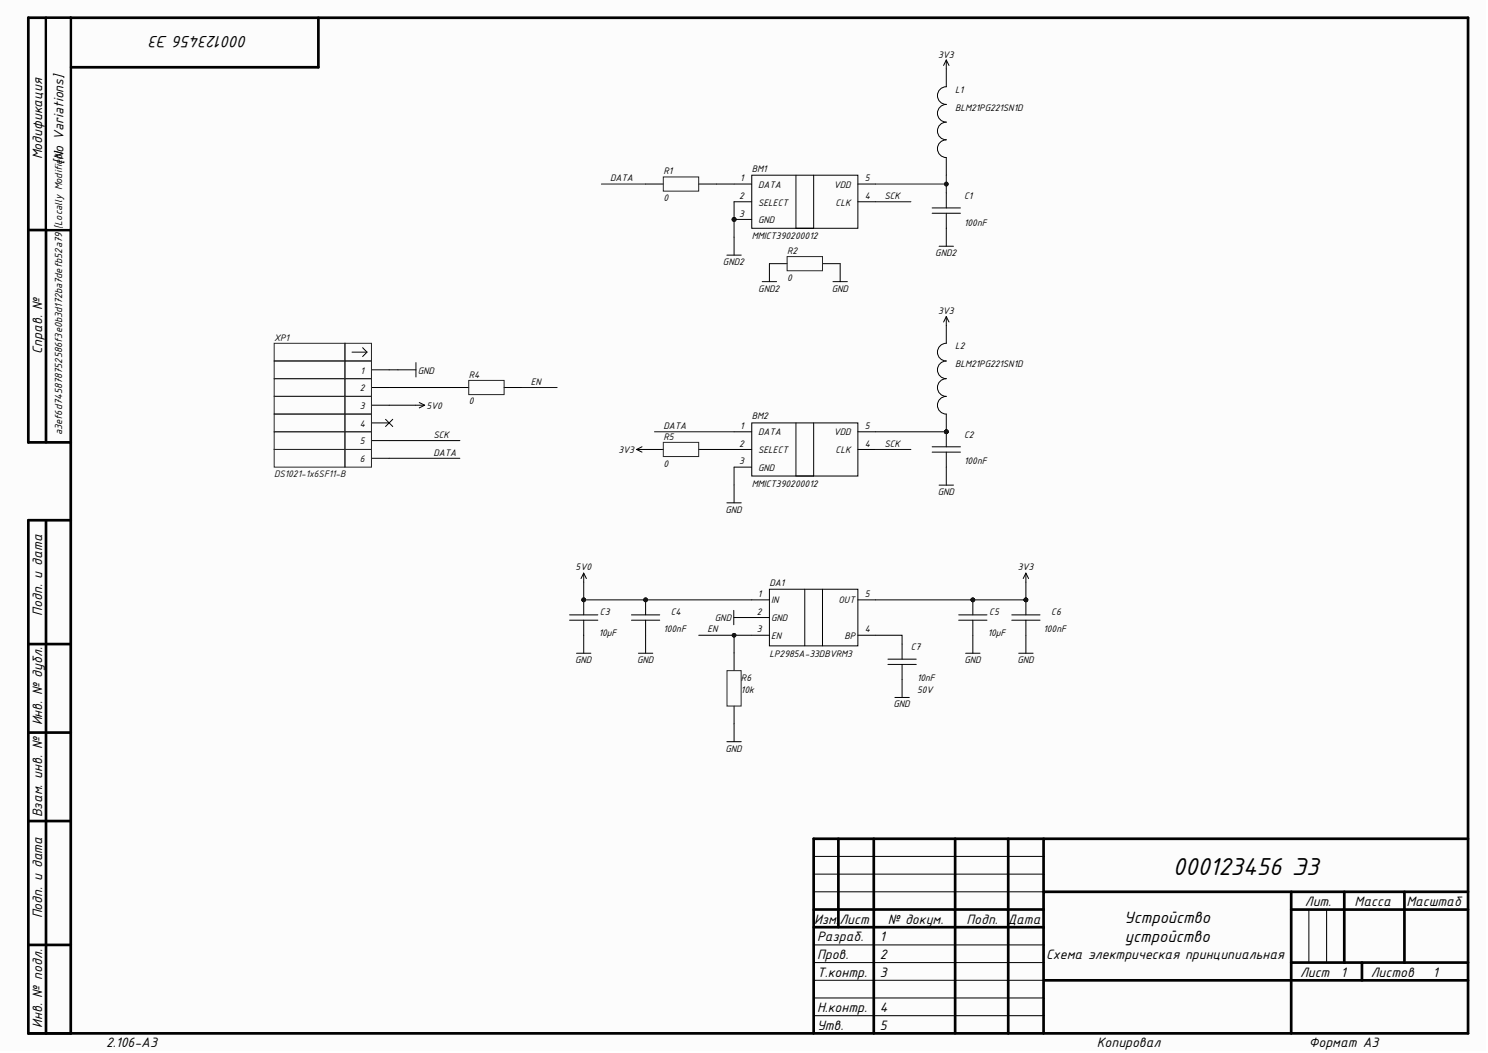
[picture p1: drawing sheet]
<svg xmlns="http://www.w3.org/2000/svg" width="420mm" height="297mm" viewBox="0 0 420 297" stroke-linecap="round" stroke-linejoin="round" font-family="sans-serif">
<defs><g id="words">
<text font-size="7.4" x="330.9" y="246.7">000123456 Э3</text>
<g font-size="5">
<text x="69.8" y="10.2" transform="rotate(-180 69.8 10.2)">000123456 Э3</text>
<text x="317.2" y="260.3">Устройство</text>
<text x="317.4" y="265.8">устройство</text>
</g>
<g font-size="4.1">
<text x="11.9" y="45" transform="rotate(-90 11.9 45)">Модификация</text>
<text x="17.9" y="46.3" transform="rotate(-90 17.9 46.3)">[No Variations]</text>
<text x="11.9" y="99.8" transform="rotate(-90 11.9 99.8)">Справ. №</text>
<text x="11.9" y="173.7" transform="rotate(-90 11.9 173.7)">Подп. и дата</text>
<text x="11.9" y="204.6" transform="rotate(-90 11.9 204.6)">Инв. № дубл.</text>
<text x="11.9" y="230.6" transform="rotate(-90 11.9 230.6)">Взам. инв. №</text>
<text x="368.1" y="255.5">Лит.</text>
<text x="382.2" y="255.5">Масса</text>
<text x="396.8" y="255.5">Масштаб</text>
<text x="11.9" y="259" transform="rotate(-90 11.9 259)">Подп. и дата</text>
<text x="229.7" y="260.6">Изм.</text>
<text x="236.8" y="260.6">Лист</text>
<text x="250.4" y="260.6">№ докум.</text>
<text x="272.7" y="260.6">Подп. Дата</text>
<text x="230.5" y="265.6">Разраб.</text>
<text x="248.2" y="265.6">1</text>
<text x="230.5" y="270.5">Пров.</text>
<text x="230.5" y="275.5">Т.контр.</text>
<text x="248.2" y="270.5">2</text>
<text x="248.2" y="275.5">3</text>
<text x="295.1" y="270.5">Схема электрическая принципиальная</text>
<text x="366.8" y="275.5">Лист</text>
<text x="378.3" y="275.5">1</text>
<text x="386.7" y="275.5">Листов</text>
<text x="404.2" y="275.5">1</text>
<text x="230.5" y="285.5">Н.контр.</text>
<text x="248.2" y="285.5">4</text>
<text x="11.9" y="290" transform="rotate(-90 11.9 290)">Инв. № подл.</text>
<text x="230.5" y="290.5">Утв.</text>
<text x="248.2" y="290.5">5</text>
<text x="29.9" y="295.5">2.106-A3</text>
<text x="309.4" y="295.5">Копировал</text>
<text x="369.2" y="295.5">Формат А3</text>
</g>
<g font-size="3.1">
<text x="17.6" y="64.5" transform="rotate(-90 17.6 64.5)">[Locally Modified]</text>
<text x="17.6" y="122.8" transform="rotate(-90 17.6 122.8)">a3ef6d745878752586f3e0b3d172ba7defb52a79</text>
</g>
<g font-size="2.9">
<text x="264.6" y="16.2">3V3</text>
<text x="269.5" y="26.2">L1</text>
<text x="269.5" y="31.2">BLM21PG221SN1D</text>
<text x="172.1" y="51.1">DATA</text>
<text x="187.2" y="49.2">R1</text>
<text x="208.8" y="51.1">1</text>
<text x="212.1" y="48.4">BM1</text>
<text x="213.9" y="52.9">DATA</text>
<text x="235.2" y="52.9">VDD</text>
<text x="244" y="51.1">5</text>
<text x="187.2" y="56.7">0</text>
<text x="208.5" y="56.2">2</text>
<text x="213.9" y="58">SELECT</text>
<text x="235.7" y="58">CLK</text>
<text x="244" y="56.2">4</text>
<text x="249.5" y="56.2">SCK</text>
<text x="272" y="56.2">C1</text>
<text x="208.5" y="61.2">3</text>
<text x="213.9" y="63">GND</text>
<text x="272" y="63.6">100nF</text>
<text x="212.1" y="67.4">MMICT390200012</text>
<text x="222.1" y="71.7">R2</text>
<text x="204" y="74.8">GND2</text>
<text x="263.9" y="72.3">GND2</text>
<text x="213.9" y="82.2">GND2</text>
<text x="222.1" y="79.2">0</text>
<text x="234.6" y="82.2">GND</text>
<text x="264.6" y="88.6">3V3</text>
<text x="77.3" y="96.1">XP1</text>
<text x="269.5" y="98.5">L2</text>
<text x="101.7" y="105.4">1</text>
<text x="117.9" y="105.4">GND</text>
<text x="132.2" y="106.6">R4</text>
<text x="269.5" y="103.6">BLM21PG221SN1D</text>
<text x="101.5" y="110.4">2</text>
<text x="149.7" y="108.6">EN</text>
<text x="101.5" y="115.4">3</text>
<text x="120.3" y="115.4">5V0</text>
<text x="132.2" y="114.1">0</text>
<text x="212.1" y="118.3">BM2</text>
<text x="101.5" y="125.3">5</text>
<text x="101.6" y="120.4">4</text>
<text x="122.3" y="123.6">SCK</text>
<text x="187.2" y="121">DATA</text>
<text x="187.2" y="124.1">R5</text>
<text x="208.8" y="121">1</text>
<text x="213.9" y="122.8">DATA</text>
<text x="235.2" y="122.8">VDD</text>
<text x="244" y="121">5</text>
<text x="272" y="123.6">C2</text>
<text x="101.6" y="130.3">6</text>
<text x="122.3" y="128.6">DATA</text>
<text x="174.5" y="127.8">3V3</text>
<text x="187.2" y="131.6">0</text>
<text x="208.5" y="126">2</text>
<text x="208.5" y="131">3</text>
<text x="213.9" y="127.8">SELECT</text>
<text x="235.7" y="127.8">CLK</text>
<text x="244" y="126">4</text>
<text x="249.5" y="126">SCK</text>
<text x="272" y="131">100nF</text>
<text x="212.1" y="137.3">MMICT390200012</text>
<text x="213.9" y="132.8">GND</text>
<text x="264.6" y="139.6">GND</text>
<text x="204.6" y="144.6">GND</text>
<text x="162.4" y="160.9">5V0</text>
<text x="287.1" y="160.9">3V3</text>
<text x="217.1" y="165.2">DA1</text>
<text x="169.2" y="173.4">C3</text>
<text x="189.3" y="173.4">C4</text>
<text x="213.5" y="173.4">2</text>
<text x="213.8" y="168.4">1</text>
<text x="217.6" y="170.2">IN</text>
<text x="236.6" y="170.2">OUT</text>
<text x="244" y="168.4">5</text>
<text x="279.1" y="173.4">C5</text>
<text x="296.6" y="173.4">C6</text>
<text x="168.9" y="179.5">10µF</text>
<text x="187.2" y="178.4">100nF</text>
<text x="199.6" y="178.4">EN</text>
<text x="201.7" y="175.2">GND</text>
<text x="213.5" y="178.4">3</text>
<text x="217.6" y="175.2">GND</text>
<text x="244" y="178.4">4</text>
<text x="278.7" y="179.5">10µF</text>
<text x="294.4" y="178.4">100nF</text>
<text x="217.1" y="185.3">LP2985A-33DBVRM3</text>
<text x="217.6" y="180.2">EN</text>
<text x="238.3" y="180.2">BP</text>
<text x="257" y="183.4">C7</text>
<text x="162.2" y="187">GND</text>
<text x="179.7" y="187">GND</text>
<text x="272.1" y="187">GND</text>
<text x="287" y="187">GND</text>
<text x="209" y="195.6">10k</text>
<text x="209" y="192">R6</text>
<text x="258.7" y="192">10nF</text>
<text x="258.7" y="195.6">50V</text>
<text x="252.1" y="199.5">GND</text>
<text x="204.6" y="212.1">GND</text>
</g>
<text font-size="2.9" fill="#0e0e0e" x="77.3" y="134.6">DS1021-1x6SF11-B</text>
</g></defs>
<g fill="#fcfcfc">
<path d="M0 0h419.2v296.5h-419.2z" fill-rule="evenodd"/>
<path d="M0 0h419.2v296.5h-419.2z" fill-rule="evenodd"/>
</g>
<g fill="none" stroke="#000" stroke-width=".76">
<path d="M13 5v119.8M20 5v286.5M89.8 5v14h-69.8M8 64.9h12M20 124.8h-12v-119.8h406.2v286.5h-406.2v-144.7h12M13 146.8v144.7M8 181.7h12M8 206.6h12M8 231.6h12M229.6 236.6h184.6M229.6 236.6v54.9M236.5 236.6v25"/>
<path d="M246.5 236.6v54.9M269.5 236.6v54.9M284.4 236.6v54.9M294.4 236.6v54.9M229.6 256.6h64.8M294.4 251.6h119.8M364.3 256.6h49.9M364.3 251.6v39.9M379.3 251.6v19.9M396.2 251.6v19.9M8 266.5h12M229.6 261.6h64.8"/>
<path d="M294.4 276.5h119.8M364.3 271.5h49.9M384.2 271.5v5"/>
</g>
<g fill="none" stroke="#000" stroke-width=".28">
<path d="M267 16.9l-.8 1.6M267 16.9l.7 1.6M267 16.9v2.6M229.6 251.6h64.8M229.6 246.6h64.8M229.6 241.6h64.8M369.3 256.6v14.9M374.3 256.6v14.9M229.6 276.5h64.8M229.6 271.5h64.8M229.6 266.5h64.8M229.6 286.5h64.8"/>
<path d="M229.6 281.5h64.8"/>
</g>
<path d="M13.4 5.5h6.1v58.9h-6.1z" fill="none" stroke="#fefefe" stroke-width=".28"/>
<circle cx="207.1" cy="61.9" r=".51" fill="#0e0e0e"/>
<circle cx="207.1" cy="61.9" r=".51" fill="none" stroke="#0e0e0e" stroke-width=".28"/>
<path d="M207.1 56.9h5M207.1 51.9h5M212.1 49.4h29.9v15h-29.9zM242 56.9h5M242 51.9h5M207.1 61.9h5" fill="none" stroke="#000" stroke-width=".28"/>
<circle cx="207.1" cy="61.9" r=".51" fill="#0e0e0e"/>
<circle cx="207.1" cy="61.9" r=".51" fill="none" stroke="#0e0e0e" stroke-width=".28"/>
<g fill="none" stroke="#000" stroke-width=".28">
<path d="M224.6 49.4v15h5v-15M263 58.7h8M267 54.4v4.3M263 60.2h8M267 60.2v4.2M267 89.3l-.8 1.5M267 89.3l.7 1.5M267 89.3v2.6M112.3 104.3h5M117.3 114.3h2.5M117.3 102.3v4.1M118.3 113.5l1.5 .8"/>
<path d="M119.8 114.3l-1.5 .8M212.1 119.3h29.9v15h-29.9zM224.6 119.3v15h5v-15M179.6 126.8h2.5M179.6 126.8l1.5 .7M181.1 126l-1.5 .8M207.1 126.8h5M207.1 121.8h5M207.1 131.8h5M242 126.8h5M242 121.8h5M164.7 161.7l-.8 1.5"/>
<path d="M164.7 161.7l.7 1.5M164.7 161.7v2.5M289.4 161.7l-.7 1.5M289.4 161.7l.8 1.5M289.4 161.7v2.5"/>
</g>
<circle cx="267" cy="121.8" r=".51" fill="#0e0e0e"/>
<circle cx="267" cy="121.8" r=".51" fill="none" stroke="#0e0e0e" stroke-width=".28"/>
<path d="M263 126h8M263 127.5h8M267 121.8v4.2" fill="none" stroke="#000" stroke-width=".28"/>
<circle cx="267" cy="121.8" r=".51" fill="#0e0e0e"/>
<circle cx="267" cy="121.8" r=".51" fill="none" stroke="#0e0e0e" stroke-width=".28"/>
<g fill="none" stroke="#000" stroke-width=".28">
<path d="M267 19.5v5a2.49 2.49 0 0 0-2.5 2.5 2.49 2.49 0 0 0 2.5 2.5 2.5 2.5 0 0 0-2.5 2.5 2.5 2.5 0 0 0 2.5 2.5 2.49 2.49 0 0 0-2.5 2.4 2.49 2.49 0 0 0 2.5 2.5 2.5 2.5 0 0 0-2.5 2.5 2.5 2.5 0 0 0 2.5 2.5v5M182.1 51.9h5M197.1 51.9h5M205.1 72h4M207.1 66.9v5.1M215 79.4h4.1M222.1 74.4h-5v5M232 74.4h5v5M235 79.4h4.1M264.9 69.5h4.1M267 64.4v5.1M99.3 99.3h4"/>
<path d="M102.3 98.1l1.3 1.2-1.3 1.3M104.8 104.3h5M104.8 109.3h5M104.8 114.3h5M104.8 119.3h5M127.3 109.3h4.9M142.2 109.3h5M104.8 124.3h5M104.8 129.3h5M182.1 126.8h5M197.1 126.8h5M207.1 136.8v5"/>
<path d="M264.9 136.8h4.1M267 127.5v9.3M205.1 141.8h4M212.1 179.2h5M212.1 169.2h5M212.1 174.2h5M217.1 166.2h24.9v16h-24.9zM227.1 166.2v16M232 166.2v16M242 179.2h5M242 169.2h5"/>
</g>
<g fill="none" stroke="#262626" stroke-width=".28">
<path d="M187.1 49.9h10v4h-10zM222.1 72.4h9.9v4h-9.9zM77.4 96.8h19.9v5h-19.9zM97.3 96.8h7.5v5h-7.5zM77.4 101.8h19.9v5h-19.9zM77.4 106.8h19.9v5h-19.9zM77.4 111.8h19.9v5h-19.9zM77.4 116.8h19.9v5h-19.9zM97.3 101.8h7.5v5h-7.5zM97.3 106.8h7.5v5h-7.5zM97.3 111.8h7.5v5h-7.5zM97.3 116.8h7.5v5h-7.5z"/>
<path d="M132.2 107.3h10v4h-10zM77.4 121.8h19.9v5h-19.9zM77.4 126.8h19.9v5h-19.9zM97.3 121.8h7.5v5h-7.5zM97.3 126.8h7.5v5h-7.5zM187.1 124.8h10v4h-10z"/>
</g>
<circle cx="267" cy="121.8" r=".51" fill="#0e0e0e"/>
<circle cx="267" cy="121.8" r=".51" fill="none" stroke="#0e0e0e" stroke-width=".28"/>
<path d="M267 116.8v5" fill="none" stroke="#000" stroke-width=".28"/>
<circle cx="267" cy="121.8" r=".51" fill="#0e0e0e"/>
<circle cx="267" cy="121.8" r=".51" fill="none" stroke="#0e0e0e" stroke-width=".28"/>
<path d="M267 91.9v4.9a2.5 2.5 0 0 0-2.5 2.5 2.5 2.5 0 0 0 2.5 2.5 2.49 2.49 0 0 0-2.5 2.5 2.49 2.49 0 0 0 2.5 2.5 2.5 2.5 0 0 0-2.5 2.5 2.5 2.5 0 0 0 2.5 2.5 2.49 2.49 0 0 0-2.5 2.5 2.49 2.49 0 0 0 2.5 2.5" fill="none" stroke="#000" stroke-width=".28"/>
<circle cx="164.7" cy="169.2" r=".51" fill="#0e0e0e"/>
<circle cx="164.7" cy="169.2" r=".51" fill="none" stroke="#0e0e0e" stroke-width=".28"/>
<path d="M160.7 173.5h8M160.7 175h8M164.7 169.2v4.3" fill="none" stroke="#000" stroke-width=".28"/>
<circle cx="164.7" cy="169.2" r=".51" fill="#0e0e0e"/>
<circle cx="164.7" cy="169.2" r=".51" fill="none" stroke="#0e0e0e" stroke-width=".28"/>
<path d="M164.7 175v4.2" fill="none" stroke="#000" stroke-width=".28"/>
<circle cx="182.1" cy="169.2" r=".51" fill="#0e0e0e"/>
<circle cx="182.1" cy="169.2" r=".51" fill="none" stroke="#0e0e0e" stroke-width=".28"/>
<path d="M178.1 173.5h8M178.1 175h8M182.1 169.2v4.3" fill="none" stroke="#000" stroke-width=".28"/>
<circle cx="182.1" cy="169.2" r=".51" fill="#0e0e0e"/>
<circle cx="182.1" cy="169.2" r=".51" fill="none" stroke="#0e0e0e" stroke-width=".28"/>
<path d="M182.1 175v4.2" fill="none" stroke="#000" stroke-width=".28"/>
<circle cx="274.5" cy="169.2" r=".51" fill="#0e0e0e"/>
<circle cx="274.5" cy="169.2" r=".51" fill="none" stroke="#0e0e0e" stroke-width=".28"/>
<path d="M270.5 173.5h8M270.5 175h8M274.5 169.2v4.3" fill="none" stroke="#000" stroke-width=".28"/>
<circle cx="274.5" cy="169.2" r=".51" fill="#0e0e0e"/>
<circle cx="274.5" cy="169.2" r=".51" fill="none" stroke="#0e0e0e" stroke-width=".28"/>
<path d="M274.5 175v4.2" fill="none" stroke="#000" stroke-width=".28"/>
<circle cx="289.4" cy="169.2" r=".51" fill="#0e0e0e"/>
<circle cx="289.4" cy="169.2" r=".51" fill="none" stroke="#0e0e0e" stroke-width=".28"/>
<path d="M285.4 173.5h8M285.4 175h8M289.4 169.2v4.3" fill="none" stroke="#000" stroke-width=".28"/>
<circle cx="289.4" cy="169.2" r=".51" fill="#0e0e0e"/>
<g fill="none" stroke="#0e0e0e" stroke-width=".28">
<path d="M247 56.9h10M267 49.4v2.5h-20"/>
<circle cx="289.4" cy="169.2" r=".51"/>
</g>
<g fill="none" stroke="#000" stroke-width=".28">
<path d="M108.8 118.3l2 2M110.8 118.3l-2 2M164.7 179.2v5.1M182.1 179.2v5.1M207 172.2v4M207 174.2h5.1M274.5 179.2v5.1M289.4 175v9.3M162.7 184.3h4M180.1 184.3h4.1M207.1 184.2v5M207.1 199.2v10"/>
<path d="M250.5 185.9h8M250.5 187.4h8M252.5 196.7h4M254.5 181.7v4.2M254.5 187.4v9.3M272.4 184.3h4.1M287.4 184.3h4.1M205.1 209.2h4"/>
</g>
<path d="M205.1 189.2h4v10h-4z" fill="none" stroke="#262626" stroke-width=".28"/>
<circle cx="267" cy="51.9" r=".51" fill="#0e0e0e"/>
<g fill="none" stroke="#0e0e0e" stroke-width=".28">
<path d="M169.7 51.9h12.4M184.6 121.8h22.5M247 126.8h10"/>
<circle cx="267" cy="51.9" r=".51"/>
</g>
<path d="M109.8 129.3h19.9M109.8 124.3h19.9M247 121.8h20" fill="none" stroke="#000" stroke-width=".28"/>
<circle cx="267" cy="121.8" r=".51" fill="#0e0e0e"/>
<g fill="none" stroke="#0e0e0e" stroke-width=".28">
<path d="M207.1 61.9v5"/>
<circle cx="267" cy="121.8" r=".51"/>
</g>
<circle cx="207.1" cy="61.9" r=".51" fill="#0e0e0e"/>
<g fill="none" stroke="#0e0e0e" stroke-width=".28">
<path d="M207.1 131.8v5"/>
<circle cx="207.1" cy="61.9" r=".51"/>
</g>
<path d="M207.1 56.9v5" fill="none" stroke="#000" stroke-width=".28"/>
<circle cx="207.1" cy="61.9" r=".51" fill="#0e0e0e"/>
<circle cx="207.1" cy="61.9" r=".51" fill="none" stroke="#0e0e0e" stroke-width=".28"/>
<path d="M267 51.9v2.5M202.1 126.8h5" fill="none" stroke="#000" stroke-width=".28"/>
<circle cx="267" cy="51.9" r=".51" fill="#0e0e0e"/>
<g fill="none" stroke="#0e0e0e" stroke-width=".28">
<path d="M147.2 109.3h10"/>
<circle cx="267" cy="51.9" r=".51"/>
</g>
<path d="M202.1 51.9h5M109.8 114.3h7.5M109.8 104.3h2.5M247 179.2h7.5v2.5M289.4 164.2v5" fill="none" stroke="#000" stroke-width=".28"/>
<circle cx="289.4" cy="169.2" r=".51" fill="#0e0e0e"/>
<circle cx="289.4" cy="169.2" r=".51" fill="none" stroke="#0e0e0e" stroke-width=".28"/>
<path d="M247 169.2h42.4" fill="none" stroke="#000" stroke-width=".28"/>
<circle cx="274.5" cy="169.2" r=".51" fill="#0e0e0e"/>
<circle cx="274.5" cy="169.2" r=".51" fill="none" stroke="#0e0e0e" stroke-width=".28"/>
<circle cx="289.4" cy="169.2" r=".51" fill="#0e0e0e"/>
<circle cx="289.4" cy="169.2" r=".51" fill="none" stroke="#0e0e0e" stroke-width=".28"/>
<path d="M164.7 164.2v5h47.4" fill="none" stroke="#000" stroke-width=".28"/>
<circle cx="164.7" cy="169.2" r=".51" fill="#0e0e0e"/>
<circle cx="164.7" cy="169.2" r=".51" fill="none" stroke="#0e0e0e" stroke-width=".28"/>
<circle cx="182.1" cy="169.2" r=".51" fill="#0e0e0e"/>
<circle cx="182.1" cy="169.2" r=".51" fill="none" stroke="#0e0e0e" stroke-width=".28"/>
<path d="M197.1 179.2h15" fill="none" stroke="#000" stroke-width=".28"/>
<circle cx="207.1" cy="179.2" r=".51" fill="#0e0e0e"/>
<circle cx="207.1" cy="179.2" r=".51" fill="none" stroke="#0e0e0e" stroke-width=".28"/>
<path d="M207.1 179.2v5" fill="none" stroke="#000" stroke-width=".28"/>
<circle cx="207.1" cy="179.2" r=".51" fill="#0e0e0e"/>
<circle cx="207.1" cy="179.2" r=".51" fill="none" stroke="#0e0e0e" stroke-width=".28"/>
<path d="M109.8 109.3h17.5" fill="none" stroke="#000" stroke-width=".28"/>
<use href="#words"/>
</svg>
